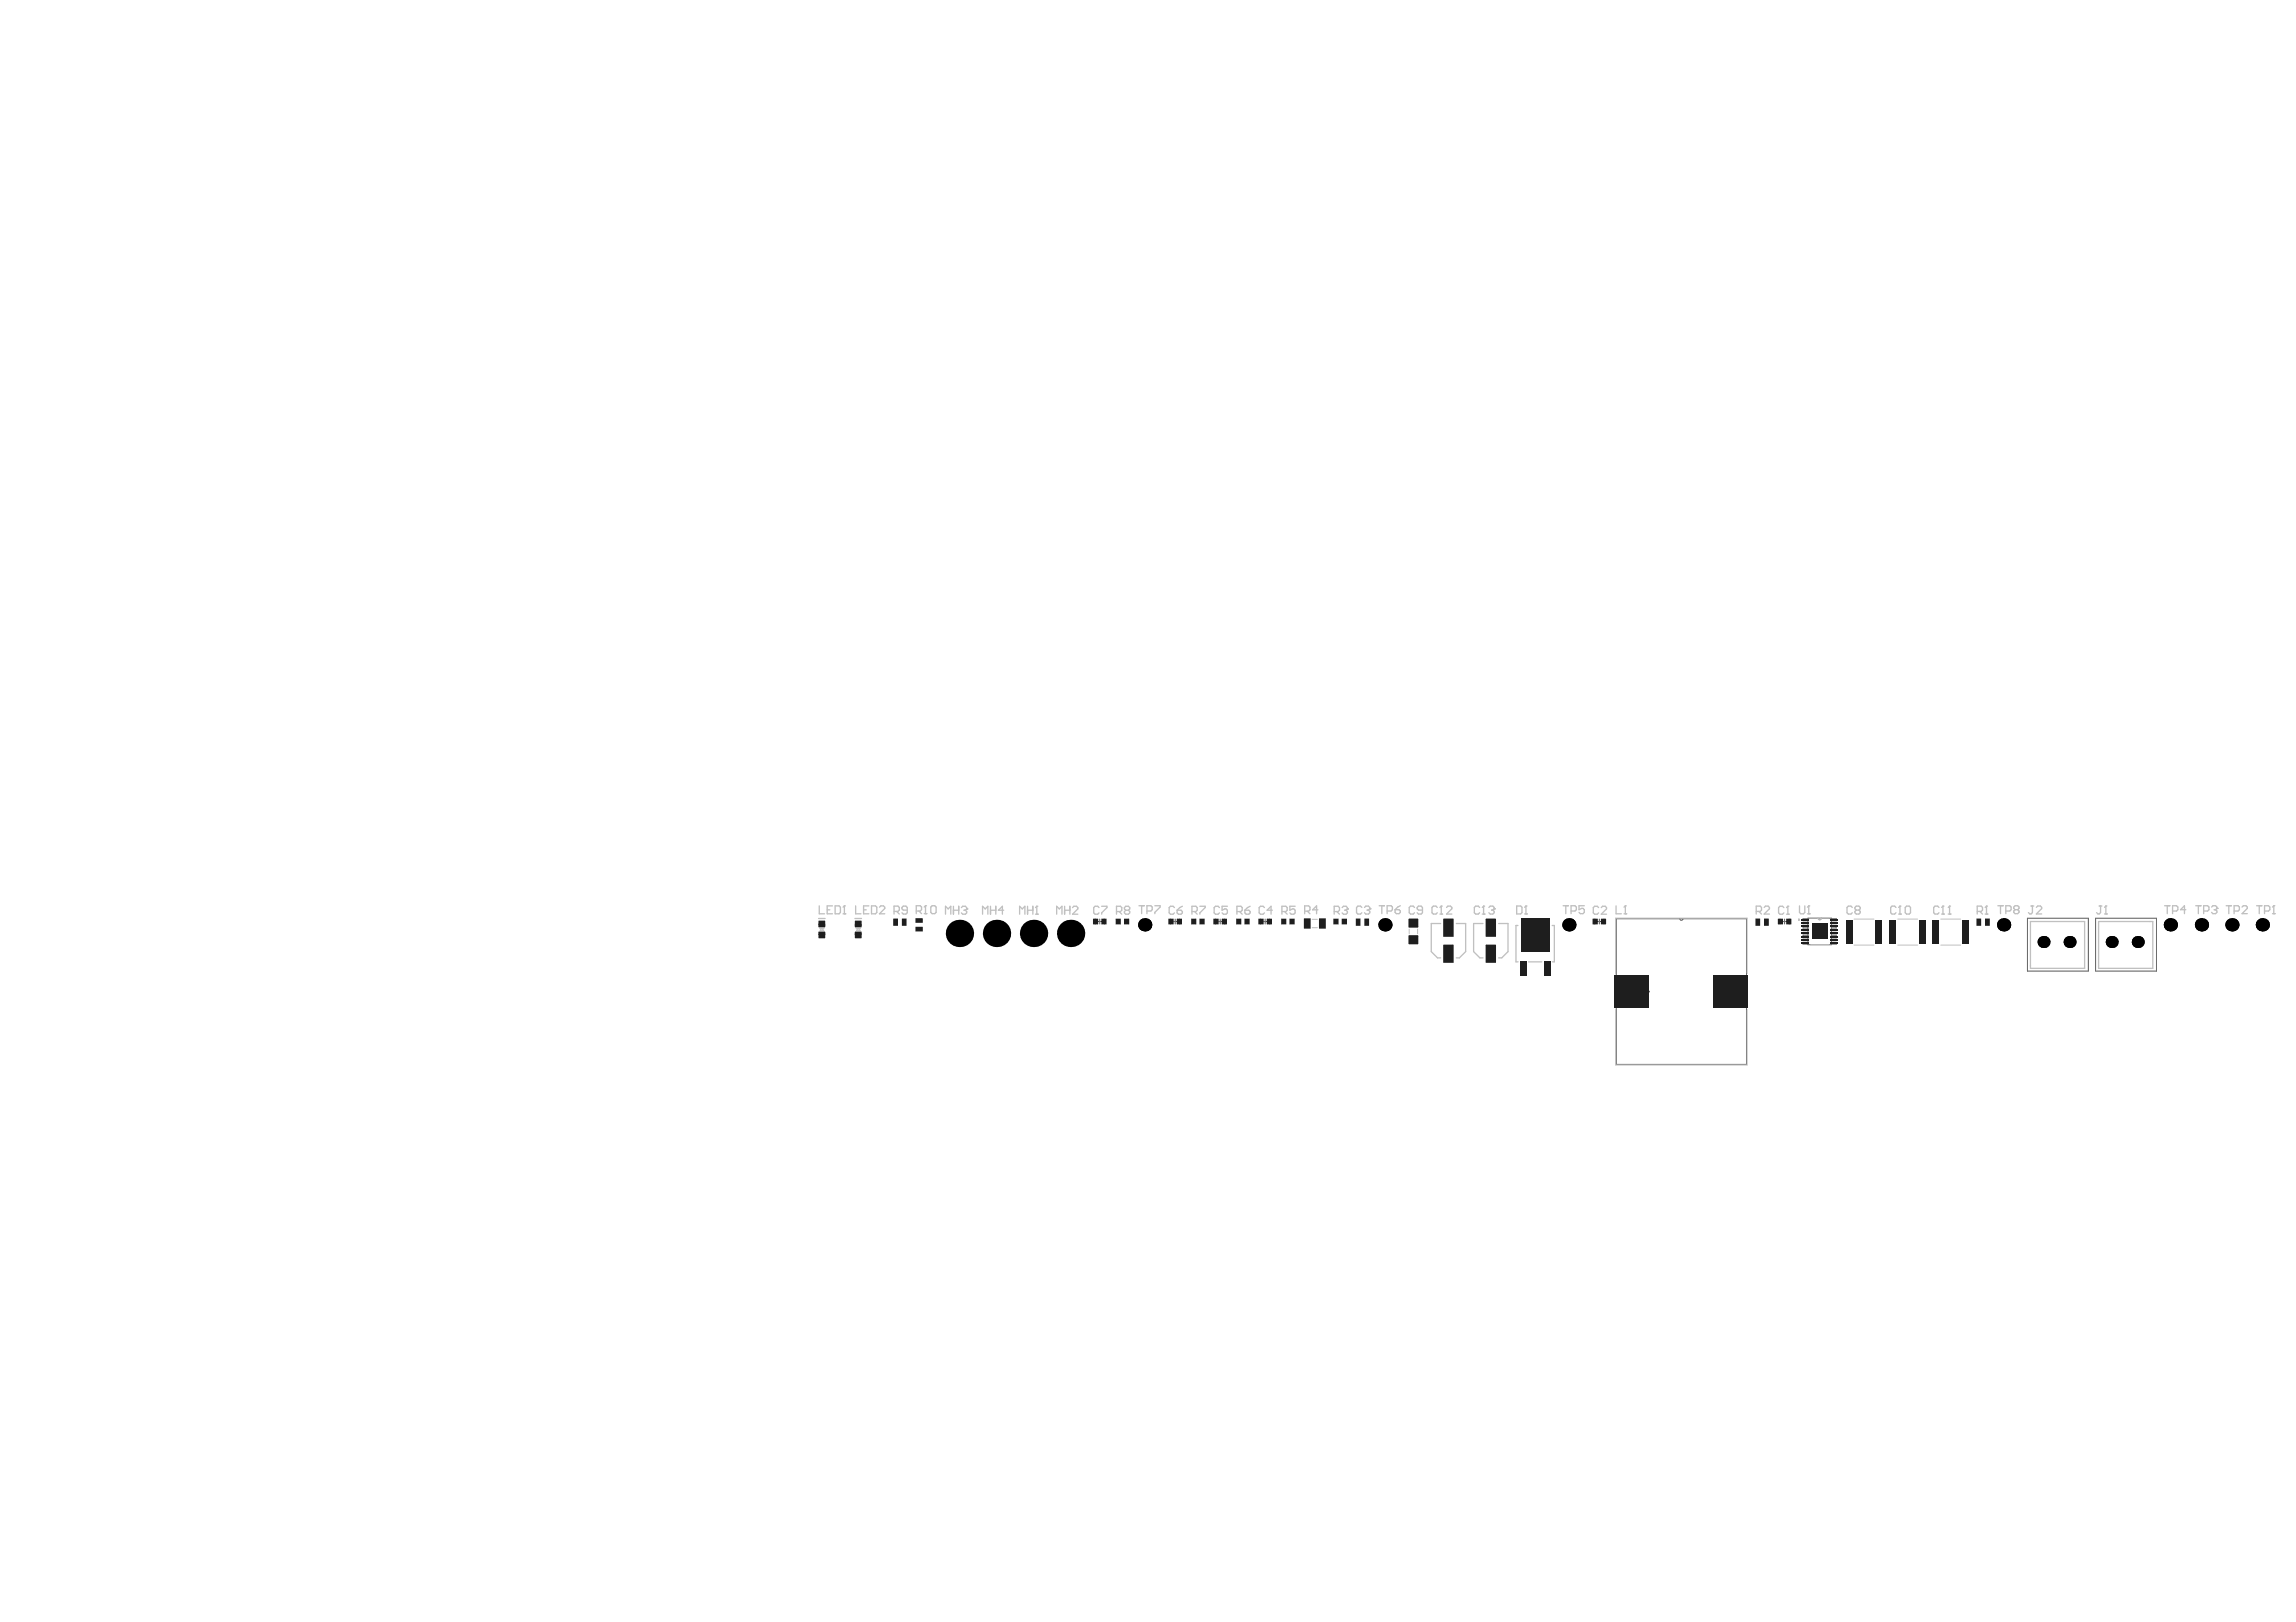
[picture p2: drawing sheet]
<svg xmlns="http://www.w3.org/2000/svg" width="297mm" height="210mm" viewBox="0 0 297 210" stroke-linecap="round" stroke-linejoin="round" font-family="sans-serif">
<g fill="none" stroke="#5a5a5a" stroke-width=".13">
<path d="M105.9 119.6h.8M105.9 119.8h.8M110.6 119.6h.9M110.6 119.8h.9M141.7 118.9v.7M142 119.3h.6M142.3 118.9v.7M142.9 118.9v.7M151.4 118.9v.7M151.7 119.3h.7M152 118.9v.7M152.6 118.9v.7"/>
<path d="M157.3 118.9v.7M157.5 119.3h.7M157.9 118.9v.7M158.4 118.9v.7M163.1 118.9v.7M163.4 119.3h.6M163.7 118.9v.7M164.3 118.9v.7M206.3 118.9v.7M206.6 119.3h.6M206.9 118.9v.7M207.5 118.9v.7"/>
<path d="M209.1 118.9h16.8v18.8h-16.8zM217.3 118.9l.2 .2 .2-.2M230.3 118.9v.7M230.6 119.3h.6M230.9 118.9v.7M231.5 118.9v.7M233.9 118.8h3v3.5h-3zM233.9 118.9h-.6v.2h.6M233.9 119.3h-.6v.2h.6M233.9 119.8h-.6v.2h.6M235.2 118.8l.2 .2 .2-.2M236.9 118.9h.7v.2h-.7"/>
<path d="M236.9 119.3h.7v.2h-.7M236.9 119.8h.7v.2h-.7M262.3 118.8h7.9v6.9h-7.9zM271.1 118.8h7.9v6.9h-7.9zM105.9 121h.8M105.9 120.8h.8M110.6 121h.9M110.6 120.8h.9M233.9 120.2h-.6v.2h.6M233.9 120.7h-.6v.2h.6M233.9 121.1h-.6v.2h.6M233.9 121.5h-.6v.2h.6"/>
<path d="M233.9 122h-.6v.2h.6M236.9 120.2h.7v.2h-.7M236.9 120.7h.7v.2h-.7M236.9 121.1h.7v.2h-.7M236.9 121.5h.7v.2h-.7M236.9 122h.7v.2h-.7"/>
<circle cx="232.7" cy="119" r=".05"/>
<circle cx="213.3" cy="128.3" r=".05"/>
</g>
<g fill="#000">
<circle cx="148.1" cy="119.7" r=".86"/>
<circle cx="179.2" cy="119.7" r=".86"/>
<circle cx="203" cy="119.7" r=".86"/>
<circle cx="259.2" cy="119.7" r=".86"/>
<circle cx="280.8" cy="119.7" r=".86"/>
<circle cx="284.8" cy="119.7" r=".86"/>
<circle cx="288.7" cy="119.7" r=".86"/>
<circle cx="292.7" cy="119.7" r=".86"/>
<circle cx="124.1" cy="120.8" r="1.52"/>
<circle cx="124.1" cy="120.8" r="1.77"/>
<circle cx="128.9" cy="120.8" r="1.52"/>
<circle cx="128.9" cy="120.8" r="1.77"/>
<circle cx="133.7" cy="120.8" r="1.77"/>
<circle cx="133.7" cy="120.8" r="1.52"/>
<circle cx="138.5" cy="120.8" r="1.77"/>
<circle cx="138.5" cy="120.8" r="1.52"/>
<circle cx="264.4" cy="121.9" r=".77"/>
<circle cx="267.7" cy="121.9" r=".77"/>
<circle cx="273.2" cy="121.9" r=".77"/>
<circle cx="276.6" cy="121.9" r=".77"/>
</g>
<g fill="#1e1e1e">
<path d="M256.8 118.9h.6v.9h-.6z" fill-rule="evenodd"/>
<path d="M255.7 118.9h.6v.9h-.6z" fill-rule="evenodd"/>
<path d="M250 119.1h.9v3h-.9z" fill-rule="evenodd"/>
<path d="M253.9 119.1h.8v3h-.8z" fill-rule="evenodd"/>
<path d="M244.4 119.1h.9v3h-.9z" fill-rule="evenodd"/>
<path d="M248.3 119.1h.9v3h-.9z" fill-rule="evenodd"/>
<path d="M238.8 119.1h.9v3h-.9z" fill-rule="evenodd"/>
<path d="M242.7 119.1h.8v3h-.8z" fill-rule="evenodd"/>
<path d="M233 118.9h1v.2h-1z" fill-rule="evenodd"/>
<path d="M233 119.3h1v.3h-1z" fill-rule="evenodd"/>
<path d="M233 119.8h1v.2h-1z" fill-rule="evenodd"/>
<path d="M233 120.2h1v.2h-1z" fill-rule="evenodd"/>
<path d="M233 120.6h1v.3h-1z" fill-rule="evenodd"/>
<path d="M233 121.1h1v.2h-1z" fill-rule="evenodd"/>
<path d="M233 121.5h1v.3h-1z" fill-rule="evenodd"/>
<path d="M233 122h1v.2h-1z" fill-rule="evenodd"/>
<path d="M236.9 122h.9v.2h-.9z" fill-rule="evenodd"/>
<path d="M236.9 121.5h.9v.3h-.9z" fill-rule="evenodd"/>
<path d="M236.9 121.1h.9v.2h-.9z" fill-rule="evenodd"/>
<path d="M236.9 120.6h.9v.3h-.9z" fill-rule="evenodd"/>
<path d="M236.9 120.2h.9v.2h-.9z" fill-rule="evenodd"/>
<path d="M236.9 119.8h.9v.2h-.9z" fill-rule="evenodd"/>
<path d="M236.9 119.3h.9v.3h-.9z" fill-rule="evenodd"/>
<path d="M236.9 118.9h.9v.2h-.9z" fill-rule="evenodd"/>
<path d="M234.4 119.5h2v2h-2z" fill-rule="evenodd"/>
<path d="M230 119l.6-.1 .1 .7h-.6z" fill-rule="evenodd"/>
<path d="M231.1 119l.6-.1 .1 .7h-.7z" fill-rule="evenodd"/>
<path d="M228.2 118.9h.6v.9h-.6z" fill-rule="evenodd"/>
<path d="M227.1 118.9h.6v.9h-.6z" fill-rule="evenodd"/>
<path d="M208.9 126.2h4.4v4.2h-4.4z" fill-rule="evenodd"/>
<path d="M221.7 126.2h4.5v4.2h-4.5z" fill-rule="evenodd"/>
<path d="M206 119l.6-.1 .1 .7h-.6z" fill-rule="evenodd"/>
<path d="M207.1 119l.6-.1 .1 .7h-.6z" fill-rule="evenodd"/>
<path d="M196.6 124.4h.9v1.9h-.9z" fill-rule="evenodd"/>
<path d="M199.8 124.4h.8v1.9h-.8z" fill-rule="evenodd"/>
<path d="M196.7 118.8h3.8v4.4h-3.8z" fill-rule="evenodd"/>
<path d="M192.2 122.3l.1-.1h1.1l.1 .1v2.2l-.1 .1h-1.1l-.1-.1z" fill-rule="evenodd"/>
<path d="M192.2 119l.1-.1h1.1l.1 .1v2.1l-.1 .1h-1.1l-.1-.1z" fill-rule="evenodd"/>
<path d="M186.7 122.3l.1-.1h1.2l.1 .1v2.2l-.1 .1h-1.2l-.1-.1z" fill-rule="evenodd"/>
<path d="M186.7 119l.1-.1h1.2l.1 .1v2.1l-.1 .1h-1.2l-.1-.1z" fill-rule="evenodd"/>
<path d="M182.2 121.1l.1-.1h1.1l.1 .1v1l-.1 .1h-1.1l-.1-.1z" fill-rule="evenodd"/>
<path d="M182.2 119l.1-.1h1.1l.1 .1v.9l-.1 .2h-1.1l-.1-.2z" fill-rule="evenodd"/>
<path d="M175.4 118.9h.6v.9h-.6z" fill-rule="evenodd"/>
<path d="M176.5 118.9h.6v.9h-.6z" fill-rule="evenodd"/>
<path d="M173.6 118.9h.7l-.1 .7h-.6z" fill-rule="evenodd"/>
<path d="M172.5 118.9h.7l-.1 .7h-.6z" fill-rule="evenodd"/>
<path d="M168.7 118.9l.1-.1h.7l.1 .1v1.2l-.1 .1h-.7l-.1-.1z" fill-rule="evenodd"/>
<path d="M170.7 118.8h.7l.1 .1v1.2l-.1 .1h-.7l-.1-.1v-1.2z" fill-rule="evenodd"/>
<path d="M166.8 118.9h.7l-.1 .7h-.6z" fill-rule="evenodd"/>
<path d="M165.7 118.9h.7v.7h-.7z" fill-rule="evenodd"/>
<path d="M162.8 119l.6-.1 .1 .7h-.6z" fill-rule="evenodd"/>
<path d="M163.9 119l.6-.1 .1 .7h-.7z" fill-rule="evenodd"/>
<path d="M161 118.9h.7l-.1 .7h-.6z" fill-rule="evenodd"/>
<path d="M159.9 118.9h.7l-.1 .7h-.6z" fill-rule="evenodd"/>
<path d="M157 119l.6-.1 .1 .7h-.7z" fill-rule="evenodd"/>
<path d="M158.1 119l.6-.1v.7h-.6z" fill-rule="evenodd"/>
<path d="M155.2 118.9h.6v.7h-.6z" fill-rule="evenodd"/>
<path d="M154.1 118.9h.7l-.1 .7h-.6z" fill-rule="evenodd"/>
<path d="M151.2 119l.6-.1v.7h-.6z" fill-rule="evenodd"/>
<path d="M152.2 119l.6-.1 .1 .7h-.6z" fill-rule="evenodd"/>
<path d="M145.4 118.9h.7l-.1 .7h-.6z" fill-rule="evenodd"/>
<path d="M144.3 118.9h.7v.7h-.7z" fill-rule="evenodd"/>
<path d="M141.4 119l.6-.1 .1 .7h-.6z" fill-rule="evenodd"/>
<path d="M142.5 119l.6-.1 .1 .7h-.7z" fill-rule="evenodd"/>
<path d="M118.4 118.9l.9-.1 .1 .6h-.9z" fill-rule="evenodd"/>
<path d="M118.4 120l.9-.1 .1 .6h-.9z" fill-rule="evenodd"/>
<path d="M116.7 118.9h.6l-.1 .9h-.5z" fill-rule="evenodd"/>
<path d="M115.6 118.9h.6l-.1 .9h-.5z" fill-rule="evenodd"/>
<path d="M110.6 119.2l.1-.1h.7l.1 .1v.7l-.1 .1h-.7l-.1-.1z" fill-rule="evenodd"/>
<path d="M110.6 120.6h.1h.7h.1v.7l-.1 .1h-.7l-.1-.1z" fill-rule="evenodd"/>
<path d="M105.9 119.2l.1-.1h.7l.1 .1v.7l-.1 .1h-.7l-.1-.1z" fill-rule="evenodd"/>
<path d="M105.9 120.6h.1h.7h.1v.7l-.1 .1h-.7l-.1-.1z" fill-rule="evenodd"/>
</g>
<g fill="#1e1e1e">
<path d="M230 118.9l.1 .1z"/>
<path d="M230 119.6h.1z"/>
<path d="M230.6 119.6h.1h-.1z"/>
<path d="M230.6 118.9l.1 .1z"/>
<path d="M231.1 118.9v.1z"/>
<path d="M231.7 119.6h.1h-.1z"/>
<path d="M231.7 118.9l.1 .1z"/>
<path d="M206.1 118.9v.1z"/>
<path d="M206 119.6h.1z"/>
<path d="M206.6 119.6h.1h-.1z"/>
<path d="M206.6 118.9l.1 .1z"/>
<path d="M207.1 118.9l.1 .1z"/>
<path d="M207.1 119.6h.1z"/>
<path d="M207.7 119.6h.1h-.1z"/>
<path d="M207.7 118.9l.1 .1z"/>
<path d="M193.4 122.2l.1 .1h-.1z"/>
<path d="M192.2 122.3l.1-.1v.1h-.1z"/>
<path d="M192.2 124.5h.1v.1z"/>
<path d="M193.4 124.5h.1l-.1 .1z"/>
<path d="M193.4 118.9l.1 .1h-.1z"/>
<path d="M192.2 118.9h.1v.1h-.1z"/>
<path d="M192.2 121.1h.1v.1z"/>
<path d="M193.4 121.1h.1l-.1 .1z"/>
<path d="M188 122.2l.1 .1h-.1z"/>
<path d="M186.7 122.3l.1-.1v.1h-.1z"/>
<path d="M186.7 124.5h.1v.1z"/>
<path d="M188 124.5h.1l-.1 .1z"/>
<path d="M188 118.9l.1 .1h-.1z"/>
<path d="M186.7 118.9h.1v.1h-.1z"/>
<path d="M186.7 121.1h.1v.1z"/>
<path d="M188 121.1h.1l-.1 .1z"/>
<path d="M182.2 122.1h.1v.1z"/>
<path d="M183.4 122.1h.1l-.1 .1z"/>
<path d="M183.4 121l.1 .1h-.1z"/>
<path d="M182.2 121.1l.1-.1v.1h-.1z"/>
<path d="M182.2 119.9h.1v.2z"/>
<path d="M183.4 119.9h.1l-.1 .2z"/>
<path d="M183.4 118.9l.1 .1h-.1z"/>
<path d="M182.2 118.9h.1v.1h-.1z"/>
<path d="M174.2 118.9h.1z"/>
<path d="M172.5 119.6h.1z"/>
<path d="M173.1 118.9h.1z"/>
<path d="M168.7 118.9h.1z"/>
<path d="M168.7 120.1l.1 .1z"/>
<path d="M169.5 120.1h.1l-.1 .1z"/>
<path d="M169.5 118.8l.1 .1z"/>
<path d="M170.6 120.1l.1 .1z"/>
<path d="M171.4 120.1h.1l-.1 .1z"/>
<path d="M171.4 118.8l.1 .1z"/>
<path d="M166.8 119.6h.1z"/>
<path d="M167.4 118.9h.1z"/>
<path d="M165.7 119.6h.1z"/>
<path d="M162.8 118.9l.1 .1z"/>
<path d="M162.8 119.6h.1z"/>
<path d="M163.4 119.6h.1h-.1z"/>
<path d="M163.4 118.9l.1 .1z"/>
<path d="M163.9 118.9v.1z"/>
<path d="M164.5 119.6h.1h-.1z"/>
<path d="M164.5 118.9l.1 .1z"/>
<path d="M161.6 118.9h.1z"/>
<path d="M159.9 119.6h.1z"/>
<path d="M160.5 118.9h.1z"/>
<path d="M157 118.9v.1z"/>
<path d="M157.6 119.6h.1h-.1z"/>
<path d="M157.6 118.9l.1 .1z"/>
<path d="M158.1 118.9v.1z"/>
<path d="M158.7 118.9v.1z"/>
<path d="M154.7 118.9h.1z"/>
<path d="M151.2 118.9v.1z"/>
<path d="M151.8 118.9v.1z"/>
<path d="M152.3 118.9v.1z"/>
<path d="M152.2 119.6h.1z"/>
<path d="M152.8 119.6h.1h-.1z"/>
<path d="M152.8 118.9l.1 .1z"/>
<path d="M145.4 119.6h.1z"/>
<path d="M146 118.9h.1z"/>
<path d="M144.3 119.6h.1z"/>
<path d="M141.4 118.9l.1 .1z"/>
<path d="M141.4 119.6h.1z"/>
<path d="M142 119.6h.1h-.1z"/>
<path d="M142 118.9l.1 .1z"/>
<path d="M142.5 118.9v.1z"/>
<path d="M143.1 119.6h.1h-.1z"/>
<path d="M143.1 118.9l.1 .1z"/>
<path d="M111.4 119.9h.1l-.1 .1z"/>
<path d="M111.4 119.1l.1 .1z"/>
<path d="M110.6 119.2h.1z"/>
<path d="M110.6 119.9l.1 .1z"/>
<path d="M110.6 120.6h.1z"/>
<path d="M110.6 121.3l.1 .1z"/>
<path d="M111.4 121.3h.1l-.1 .1z"/>
<path d="M111.4 120.6h.1z"/>
<path d="M106.7 119.9h.1l-.1 .1z"/>
<path d="M106.7 119.1l.1 .1z"/>
<path d="M105.9 119.2h.1z"/>
<path d="M105.9 119.9l.1 .1z"/>
<path d="M105.9 120.6h.1z"/>
<path d="M105.9 121.3l.1 .1z"/>
<path d="M106.7 121.3h.1l-.1 .1z"/>
<path d="M106.7 120.6h.1z"/>
</g>
<g fill="none" stroke="#c0c0c0" stroke-width=".17">
<path d="M105.9 118.9h.9M106 117.2v1.1h.7M107 117.7h.4M107.7 117.2h-.7v1.1h.7M108 117.2h.6l.1 .2v.7l-.1 .2h-.6zM109.1 118.3h.3M109.2 117.2h.1M109.2 117.2v1.1M109.2 117.2l-.1 .2M110.6 118.9h.9M110.7 117.2v1.1h.7M111.7 117.7h.4"/>
<path d="M112.4 117.2h-.7v1.1h.7M112.8 117.2h.5l.1 .2v.7l-.1 .2h-.5zM113.8 117.4l.1-.2h.4l.2 .2v.2l-.7 .7h.7M115.7 117.9h.5l.1-.1v-.4l-.1-.1h-.5v1M116 117.9l.3 .4M117.4 117.8h-.5l-.2-.2v-.2l.2-.1h.3l.2 .1v.7l-.2 .2h-.3l-.2-.2M118.5 117.9h.6l.1-.2v-.3l-.1-.2h-.6v1M118.9 117.9l.3 .3M119.6 118.2h.3M119.7 117.2h.1M119.7 117.2l-.1 .2M119.7 117.2v1"/>
<path d="M120.4 117.4l.2-.2h.3l.2 .2v.7l-.2 .1h-.3l-.2-.1zM122.3 118.3v-1l.4 .3 .3-.3v1M123.3 117.8h.7M123.3 117.3v1M124 117.3v1M124.4 117.5l.1-.2h.4l.2 .2v.1M124.7 117.8h.2M124.9 117.8l.2 .2v.1l-.2 .2h-.4l-.1-.2M125.1 117.6h.1M125.1 117.6l-.2 .2M127.1 118.3v-1l.4 .3 .3-.3v1M128.1 117.8h.7"/>
<path d="M128.1 117.3v1M128.8 117.3v1M129.9 117.8h-.7l.5-.5v1M131.9 118.3v-1l.4 .3 .3-.3v1M132.9 117.8h.7M132.9 117.3v1M133.6 117.3v1M134 118.3h.3M134.1 117.3h.1M134.1 117.3v1M134.1 117.3l-.1 .2M136.7 118.3v-1l.3 .3 .4-.3v1"/>
<path d="M137.7 117.8h.7M137.7 117.3v1M138.4 117.3v1M138.8 117.5l.1-.2h.4l.1 .2v.1l-.6 .7h.6M142.2 117.5l-.2-.2h-.3l-.2 .2v.6l.2 .2h.3l.2-.2M142.5 117.3h.7v.2l-.7 .6v.2M144.4 118h.6l.1-.2v-.3l-.1-.2h-.6v1M144.8 118l.3 .3M145.6 117.8l-.1-.2v-.1l.1-.2h.4l.2 .2v.1l-.2 .2M145.6 117.8l-.1 .2v.1l.1 .2h.4l.2-.2v-.1l-.2-.2M145.6 117.8h.4M147.4 117.2h.6"/>
<path d="M147.7 117.2v1M148.4 117.9h.5l.2-.2v-.3l-.2-.2h-.5v1M149.4 117.2h.7v.2l-.7 .7v.1M151.9 117.5l-.1-.2h-.4l-.1 .2v.6l.1 .2h.4l.1-.2M152.3 117.8h.5l.2 .2v.1l-.2 .2h-.3l-.2-.2zM153 117.3l-.4 .2-.3 .3M154.2 118h.5l.2-.2v-.3l-.2-.2h-.5v1M154.5 118l.4 .3M155.2 117.3h.7v.2l-.7 .6v.2M157.8 117.5l-.2-.2h-.4l-.1 .2v.6l.1 .2h.4l.2-.2M158.8 117.3h-.7v.5l.3-.2h.2l.2 .2v.3l-.2 .2h-.3l-.2-.2M160 118h.5l.2-.2v-.3l-.2-.2h-.5v1"/>
<path d="M160.4 118l.3 .3M161 117.8h.6l.1 .2v.1l-.1 .2h-.4l-.2-.2zM161.7 117.3l-.3 .2-.4 .3M163.6 117.5l-.2-.2h-.3l-.2 .2v.6l.2 .2h.3l.2-.2M164.6 117.8h-.7l.5-.5v1M165.8 118h.6l.1-.2v-.3l-.1-.2h-.6v1M166.2 118l.3 .3M167.6 117.3h-.7v.5l.3-.2h.2l.2 .2v.3l-.2 .2h-.4l-.1-.2M168.8 117.9h.5l.2-.2v-.3l-.2-.2h-.5v1.1M169.1 117.9l.4 .4M170.5 117.7h-.7l.5-.5v1.1M172.6 118h.5l.2-.2v-.3l-.2-.2h-.5v1"/>
<path d="M172.9 118l.4 .3M173.6 117.5l.2-.2h.3l.2 .2v.1M174 117.8h.1M174.1 117.8l.2 .2v.1l-.2 .2h-.3l-.2-.2M174.3 117.6h.1M174.3 117.6l-.2 .2M176.2 117.4l-.2-.1h-.3l-.2 .1v.7l.2 .2h.3l.2-.2M176.5 117.4l.2-.1h.3l.2 .1v.2M176.9 117.8h.1M177 117.8l.2 .1v.2l-.2 .2h-.3l-.2-.2M177.2 117.6h.1M177.2 117.6l-.2 .2"/>
<path d="M178.4 117.2h.7M178.8 117.2v1M179.5 117.9h.5l.1-.2v-.3l-.1-.2h-.5v1M180.5 117.7h.5l.2 .2v.2l-.2 .1h-.3l-.2-.1zM181.2 117.2l-.4 .2-.3 .3M183 117.4l-.2-.1h-.3l-.2 .1v.7l.2 .2h.3l.2-.2M184 117.8h-.5l-.2-.2v-.2l.2-.1h.4l.1 .1v.7l-.1 .2h-.4l-.2-.2M185.9 117.4l-.1-.1h-.4l-.1 .1v.7l.1 .2h.4l.1-.2M186.3 118.3h.3M186.4 119.5h-1.2v3.6l.8 .9h.4M186.5 117.3h.1M186.5 117.3v1"/>
<path d="M186.5 117.3l-.2 .1M187.1 117.4l.2-.1h.4l.1 .1v.2l-.7 .7h.7M188.4 119.5h1.2v3.6l-.8 .9h-.4M191.4 117.4l-.1-.1h-.4l-.2 .1v.7l.2 .2h.4l.1-.2M191.8 118.3h.3M191.9 119.5h-1.3v3.6l.9 .9h.4M191.9 117.3h.1M191.9 117.3v1M191.9 117.3l-.1 .1M192.6 117.4l.2-.1h.3l.2 .1v.2M193 117.8h.1M193.1 117.8l.2 .1v.2l-.2 .2h-.3l-.2-.2"/>
<path d="M193.3 117.6h.1M193.3 117.6l-.2 .2M193.9 119.5h1.2v3.6l-.8 .9h-.4M196.2 117.2h.5l.2 .2v.7l-.2 .2h-.5zM196.4 119.8h-.3v4.7h.3M197.2 118.3h.4M197.4 117.2h.1M197.4 117.2v1.1M197.4 117.2l-.2 .2M200.8 119.8h.3v4.7h-.3M202.2 117.2h.7M202.6 117.2v1"/>
<path d="M203.3 117.9h.5l.1-.2v-.3l-.1-.2h-.5v1M205 117.2h-.7v.5l.3-.1h.2l.2 .1v.4l-.2 .1h-.3l-.2-.1M206.8 117.5l-.2-.2h-.3l-.2 .2v.6l.2 .2h.3l.2-.2M207.2 117.5l.1-.2h.4l.1 .2v.1l-.6 .7h.6M209.1 117.2v1.1h.7M210.1 118.3h.3M210.3 117.2h.1M210.3 117.2v1.1M210.3 117.2l-.2 .2M227.2 117.9h.5l.2-.1v-.4l-.2-.1h-.5v1M227.5 117.9l.4 .4M228.2 117.4l.2-.1h.3l.2 .1v.2l-.7 .7h.7"/>
<path d="M230.8 117.5l-.2-.2h-.3l-.2 .2v.6l.2 .2h.3l.2-.2M231.1 118.3h.4M231.3 117.3h.1M231.3 117.3v1M231.3 117.3l-.2 .2M232.8 117.2v.9l.2 .2h.3l.2-.2v-.9M233.8 118.3h.4M234 117.2h.1M234 117.2v1.1M234 117.2l-.2 .2M239.6 117.4l-.1-.1h-.4l-.1 .1v.7l.1 .2h.4l.1-.2M240.1 117.8l-.1-.2v-.2l.1-.1h.4l.2 .1v.2l-.2 .2"/>
<path d="M240.1 117.8l-.1 .1v.2l.1 .2h.4l.2-.2v-.2l-.2-.1M240.1 117.8h.4M245.3 117.4l-.2-.1h-.3l-.2 .1v.7l.2 .2h.3l.2-.2M245.6 118.3h.4M245.8 117.3h.1M245.8 117.3v1M245.8 117.3l-.2 .1M246.5 117.4l.2-.1h.3l.2 .1v.7l-.2 .2h-.3l-.2-.2zM250.9 117.4l-.2-.1h-.4l-.1 .1v.7l.1 .2h.4l.2-.2M251.2 118.3h.3M251.4 117.3h.1M251.4 117.3v1"/>
<path d="M251.4 117.3l-.2 .1M252 118.3h.4M252.2 117.3h.1M252.2 117.3v1M252.2 117.3l-.2 .1M255.8 117.9h.5l.2-.1v-.4l-.2-.1h-.5v1M256.1 117.9l.4 .4M256.8 118.3h.4M257 117.3h.1M257 117.3l-.2 .1M257 117.3v1M258.5 117.2h.7"/>
<path d="M258.8 117.2v1M259.5 117.9h.5l.2-.2v-.3l-.2-.2h-.5v1M260.7 117.7l-.2 .2v.2l.2 .1h.3l.2-.1v-.2l-.2-.2M260.7 117.7l-.2-.1v-.2l.2-.2h.3l.2 .2v.2l-.2 .1M260.7 117.7h.3M262.7 119.3h7v6h-7zM262.8 117.2h.3M262.9 117.2v.9l-.1 .2h-.2l-.2-.2M263.5 117.4l.1-.2h.4l.1 .2v.2l-.6 .7h.6M271.5 119.3h7v6h-7zM271.6 117.2h.3M271.8 117.2v.9l-.2 .2h-.2l-.2-.2"/>
<path d="M272.3 118.3h.3M272.4 117.2h.1M272.4 117.2v1.1M272.4 117.2l-.1 .2M280 117.2h.7M280.4 117.2v1M281.1 117.9h.5l.2-.2v-.3l-.2-.2h-.5v1M282.8 117.7h-.7l.5-.5v1M284.1 117.2h.7M284.4 117.2v1M285.1 117.9h.5l.2-.2v-.3l-.2-.2h-.5v1M286.1 117.4l.2-.2h.3l.2 .2v.2"/>
<path d="M286.5 117.7h.1M286.6 117.7l.2 .2v.2l-.2 .1h-.3l-.2-.1M286.8 117.6h.1M286.8 117.6l-.2 .1M288 117.2h.7M288.3 117.2v1M289 117.9h.5l.2-.2v-.3l-.2-.2h-.5v1M290.1 117.4l.1-.2h.4l.1 .2v.2l-.6 .6h.6M291.9 117.2h.7M292.3 117.2v1M293 117.9h.5l.2-.2v-.3l-.2-.2h-.5v1M294 118.2h.3"/>
<path d="M294.2 117.2h.1M294.2 117.2l-.2 .2M294.2 117.2v1M197.7 124.5h1.8"/>
</g>
<g fill="none" stroke="#c0c0c0" stroke-width=".13">
<path d="M169.8 119h.6M234.2 118.8h2.4M235.2 118.8l.2 .2 .2-.2M239.9 118.9h2.5M245.5 118.9h2.6M251.1 118.9h2.5M106 120.2h.6M106.3 120.2l.3 .2h-.5l.2-.2M110.7 120.2h.6M110.8 120.4l.2-.2 .3 .2h-.5M169.8 120.1h.6M182.3 120.2v.6"/>
<path d="M183.4 120.2v.6M209 130.6v7.2h17v-7.2M209 126v-7.2h17v7.2M234.2 122.3h2.4M239.9 122.3h2.5M245.5 122.3h2.6M251.1 122.3h2.5"/>
<circle cx="232.7" cy="119" r=".05"/>
</g>
</svg>
